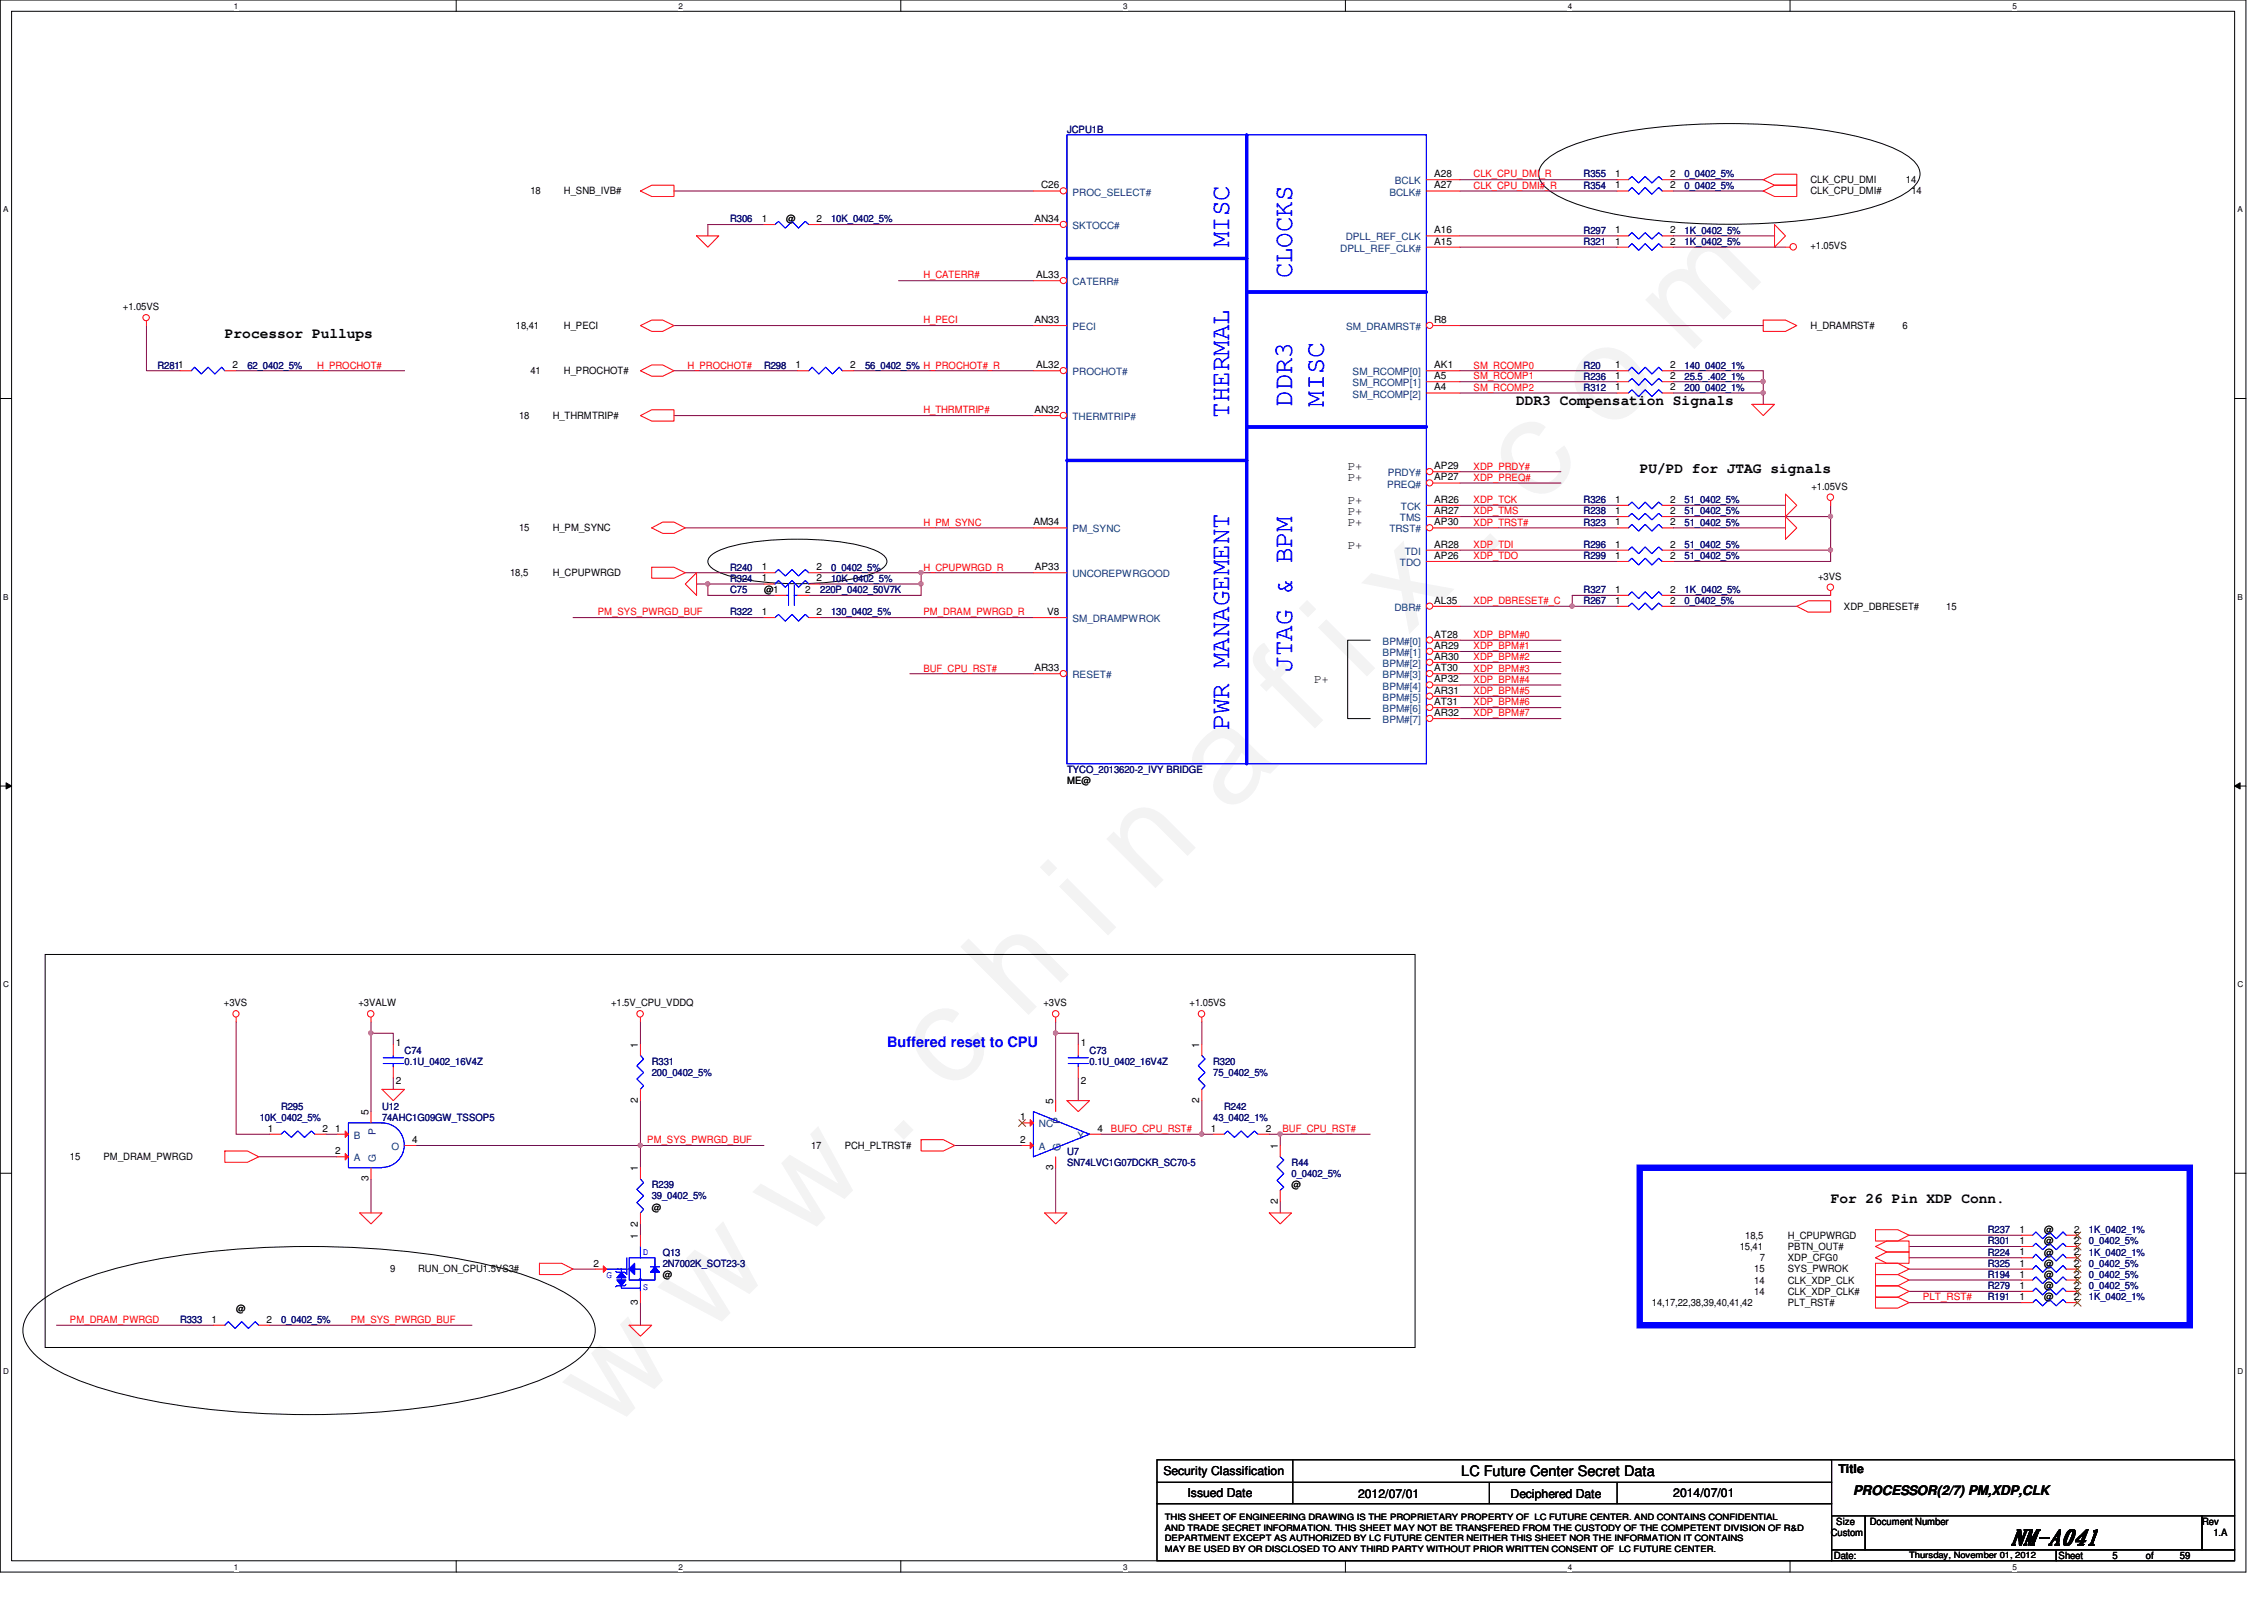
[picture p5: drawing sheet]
<svg xmlns="http://www.w3.org/2000/svg" width="297mm" height="210mm" viewBox="0 0 297 210" stroke-linecap="round" stroke-linejoin="round" font-family="sans-serif">
<defs><g id="words">
<text font-size="17.6" fill="#f0f" x="80.1" y="188" transform="rotate(-45 80.1 188)">w w w . c h i n a f i x . c o m</text>
<g font-size="3.5" fill="#00f">
<text x="161.3" y="32.4" transform="rotate(-90 161.3 32.4)">MISC</text>
<text x="169.5" y="36.5" transform="rotate(-90 169.5 36.5)">CLOCKS</text>
<text x="169.5" y="53.3" transform="rotate(-90 169.5 53.3)">DDR3</text>
<text x="173.7" y="53.3" transform="rotate(-90 173.7 53.3)">MISC</text>
<text x="161.3" y="54.8" transform="rotate(-90 161.3 54.8)">THERMAL</text>
<text x="169.5" y="88.1" transform="rotate(-90 169.5 88.1)">JTAG &amp; BPM</text>
<text x="161.3" y="95.8" transform="rotate(-90 161.3 95.8)">PWR MANAGEMENT</text>
</g>
<text font-size="2.8" x="263.7" y="202.7">NM-A041</text>
<g font-size="1.9">
<text x="29.5" y="44.3">Processor Pullups</text>
<text x="198.9" y="53.2">DDR3 Compensation Signals</text>
<text x="215.1" y="62">PU/PD for JTAG signals</text>
<text x="240.2" y="157.8">For 26 Pin XDP Conn.</text>
<text x="191.7" y="193.7">LC Future Center Secret Data</text>
</g>
<text font-size="1.9" fill="#00f" x="116.4" y="137.3">Buffered reset to CPU</text>
<text font-size="1.7" x="243.1" y="196.1">PROCESSOR(2/7) PM,XDP,CLK</text>
<g font-size="1.6">
<text x="176.8" y="61.7">P+</text>
<text x="176.8" y="63.2">P+</text>
<text x="176.8" y="66.1">P+</text>
<text x="176.8" y="67.6">P+</text>
<text x="176.8" y="69">P+</text>
<text x="176.8" y="72">P+</text>
<text x="172.4" y="89.7">P+</text>
<text x="152.7" y="193.5">Security Classification</text>
<text x="155.8" y="196.3">Issued Date</text>
<text x="178.2" y="196.5">2012/07/01</text>
<text x="198.2" y="196.5">Deciphered Date</text>
<text x="219.5" y="196.3">2014/07/01</text>
<text x="241.2" y="193.2">Title</text>
</g>
<g font-size="1.3" fill="#000080">
<text x="140" y="17.4">JCPU1B</text>
<text x="207.8" y="23.3">R355</text>
<text x="221" y="23.3">0_0402_5%</text>
<text x="95.8" y="29.2">R306</text>
<text x="109" y="29.2">10K_0402_5%</text>
<text x="207.8" y="24.8">R354</text>
<text x="221" y="24.8">0_0402_5%</text>
<text x="207.8" y="32.1">R321</text>
<text x="207.8" y="30.6">R297</text>
<text x="221" y="32.1">1K_0402_5%</text>
<text x="221" y="30.6">1K_0402_5%</text>
<text x="20.7" y="48.3">R2811</text>
<text x="32.5" y="48.3">62_0402_5%</text>
<text x="100.2" y="48.3">R298</text>
<text x="113.5" y="48.3">56_0402_5% H_PROCHOT#_R</text>
<text x="207.8" y="51.3">R312</text>
<text x="207.8" y="48.3">R20</text>
<text x="207.8" y="49.8">R236</text>
<text x="221" y="51.3">200_0402_1%</text>
<text x="221" y="48.3">140_0402_1%</text>
<text x="221" y="49.8">25.5_.402_1%</text>
<text x="207.8" y="66">R326</text>
<text x="221" y="66">51_0402_5%</text>
<text x="207.8" y="69">R323</text>
<text x="207.8" y="71.9">R296</text>
<text x="207.8" y="67.5">R238</text>
<text x="221" y="69">51_0402_5%</text>
<text x="221" y="71.9">51_0402_5%</text>
<text x="221" y="67.5">51_0402_5%</text>
<text x="95.8" y="74.8">R240</text>
<text x="95.8" y="76.3">R324</text>
<text x="95.8" y="77.8">C75</text>
<text x="107.6" y="77.8">220P_0402_50V7K</text>
<text x="109" y="74.8">0_0402_5%</text>
<text x="109" y="76.3">10K_0402_5%</text>
<text x="207.8" y="77.8">R327</text>
<text x="207.8" y="73.4">R299</text>
<text x="221" y="77.8">1K_0402_5%</text>
<text x="221" y="73.4">51_0402_5%</text>
<text x="95.8" y="80.7">R322</text>
<text x="109" y="80.7">130_0402_5%</text>
<text x="207.8" y="79.3">R267</text>
<text x="221" y="79.3">0_0402_5%</text>
<text x="140" y="101.4">TYCO_2013620-2_IVY BRIDGE</text>
<text x="53.1" y="138.2">C74</text>
<text x="53.1" y="139.7">0.1U_0402_16V4Z</text>
<text x="85.5" y="139.7">R331</text>
<text x="85.5" y="141.1">200_0402_5%</text>
<text x="143" y="138.2">C73</text>
<text x="143" y="139.7">0.1U_0402_16V4Z</text>
<text x="159.2" y="139.7">R320</text>
<text x="159.2" y="141.1">75_0402_5%</text>
<text x="34.1" y="147">10K_0402_5%</text>
<text x="36.9" y="145.6">R295</text>
<text x="50.1" y="145.6">U12</text>
<text x="50.1" y="147">74AHC1G09GW_TSSOP5</text>
<text x="159.2" y="147">43_0402_1%</text>
<text x="160.6" y="145.6">R242</text>
<text x="85.5" y="155.9">R239</text>
<text x="140" y="151.5">U7</text>
<text x="140" y="153">SN74LVC1G07DCKR_SC70-5</text>
<text x="169.5" y="153">R44</text>
<text x="169.5" y="154.4">0_0402_5%</text>
<text x="85.5" y="157.4">39_0402_5%</text>
<text x="260.8" y="161.8">R237</text>
<text x="274.1" y="161.8">1K_0402_1%</text>
<text x="86.9" y="164.7">Q13</text>
<text x="86.9" y="166.2">2N7002K_SOT23-3</text>
<text x="260.8" y="167.7">R194</text>
<text x="260.8" y="164.7">R224</text>
<text x="260.8" y="166.2">R325</text>
<text x="260.8" y="163.2">R301</text>
<text x="274.1" y="167.7">0_0402_5%</text>
<text x="274.1" y="164.7">1K_0402_1%</text>
<text x="274.1" y="166.2">0_0402_5%</text>
<text x="274.1" y="163.2">0_0402_5%</text>
<text x="23.6" y="173.6">R333</text>
<text x="36.9" y="173.6">0_0402_5%</text>
<text x="260.8" y="169.1">R279</text>
<text x="260.8" y="170.6">R191</text>
<text x="274.1" y="169.1">0_0402_5%</text>
<text x="274.1" y="170.6">1K_0402_1%</text>
</g>
<g font-size="1.3">
<text x="188.2" y="23.2">A28</text>
<text x="211.9" y="23.2">1</text>
<text x="219.1" y="23.2">2</text>
<text x="69.6" y="25.5">18</text>
<text x="74" y="25.5">H_SNB_IVB#</text>
<text x="99.9" y="29.1">1</text>
<text x="103.2" y="29.2">@</text>
<text x="107.1" y="29.1">2</text>
<text x="135.7" y="29.1">AN34</text>
<text x="136.6" y="24.7">C26</text>
<text x="188.2" y="24.7">A27</text>
<text x="211.9" y="24.7">1</text>
<text x="219.1" y="24.7">2</text>
<text x="237.5" y="24">CLK_CPU_DMI</text>
<text x="237.5" y="25.5">CLK_CPU_DMI#</text>
<text x="250.1" y="24">14</text>
<text x="250.8" y="25.5">14</text>
<text x="188.2" y="32.1">A15</text>
<text x="188.2" y="30.6">A16</text>
<text x="211.9" y="32.1">1</text>
<text x="211.9" y="30.6">1</text>
<text x="219.1" y="32.1">2</text>
<text x="219.1" y="30.6">2</text>
<text x="237.5" y="32.7">+1.05VS</text>
<text x="16.1" y="40.7">+1.05VS</text>
<text x="135.9" y="36.5">AL33</text>
<text x="67.7" y="43.2">18,41</text>
<text x="74" y="43.2">H_PECI</text>
<text x="135.7" y="42.4">AN33</text>
<text x="188.2" y="42.4">R8</text>
<text x="237.5" y="43.2">H_DRAMRST#</text>
<text x="249.6" y="43.2">6</text>
<text x="30.5" y="48.3">2</text>
<text x="69.6" y="49.1">41</text>
<text x="74" y="49.1">H_PROCHOT#</text>
<text x="104.4" y="48.3">1</text>
<text x="111.5" y="48.3">2</text>
<text x="135.9" y="48.3">AL32</text>
<text x="188.2" y="49.7">A5</text>
<text x="188.2" y="51.2">A4</text>
<text x="188.2" y="48.3">AK1</text>
<text x="211.9" y="51.2">1</text>
<text x="211.9" y="48.3">1</text>
<text x="211.9" y="49.7">1</text>
<text x="219.1" y="51.2">2</text>
<text x="219.1" y="48.3">2</text>
<text x="219.1" y="49.7">2</text>
<text x="68.1" y="54.9">18</text>
<text x="72.5" y="54.9">H_THRMTRIP#</text>
<text x="135.7" y="54.2">AN32</text>
<text x="188.2" y="61.6">AP29</text>
<text x="188.2" y="63">AP27</text>
<text x="188.2" y="66">AR26</text>
<text x="211.9" y="66">1</text>
<text x="219.1" y="66">2</text>
<text x="237.7" y="64.3">+1.05VS</text>
<text x="68.1" y="69.7">15</text>
<text x="72.5" y="69.7">H_PM_SYNC</text>
<text x="135.6" y="68.9">AM34</text>
<text x="188.2" y="68.9">AP30</text>
<text x="188.2" y="67.4">AR27</text>
<text x="188.2" y="71.8">AR28</text>
<text x="211.9" y="68.9">1</text>
<text x="211.9" y="71.8">1</text>
<text x="211.9" y="67.4">1</text>
<text x="219.1" y="68.9">2</text>
<text x="219.1" y="71.8">2</text>
<text x="219.1" y="67.4">2</text>
<text x="66.9" y="75.6">18,5</text>
<text x="72.5" y="75.6">H_CPUPWRGD</text>
<text x="99.9" y="74.8">1</text>
<text x="99.9" y="76.3">1</text>
<text x="100.2" y="77.8">@1</text>
<text x="105.7" y="77.8">2</text>
<text x="107.1" y="74.8">2</text>
<text x="107.1" y="76.3">2</text>
<text x="135.8" y="74.8">AP33</text>
<text x="188.2" y="73.3">AP26</text>
<text x="211.9" y="77.8">1</text>
<text x="211.9" y="73.3">1</text>
<text x="219.1" y="77.8">2</text>
<text x="219.1" y="73.3">2</text>
<text x="238.5" y="76">+3VS</text>
<text x="99.9" y="80.7">1</text>
<text x="107.1" y="80.7">2</text>
<text x="137.4" y="80.7">V8</text>
<text x="188.2" y="79.2">AL35</text>
<text x="188.2" y="83.7">AT28</text>
<text x="211.9" y="79.2">1</text>
<text x="219.1" y="79.2">2</text>
<text x="241.9" y="80">XDP_DBRESET#</text>
<text x="255.3" y="80">15</text>
<text x="135.7" y="88.1">AR33</text>
<text x="188.2" y="85.1">AR29</text>
<text x="188.2" y="86.6">AR30</text>
<text x="188.2" y="88.1">AT30</text>
<text x="188.2" y="89.5">AP32</text>
<text x="188.2" y="91">AR31</text>
<text x="188.2" y="92.5">AT31</text>
<text x="188.2" y="93.9">AR32</text>
<text x="140" y="102.8">ME@</text>
<text x="29.4" y="132">+3VS</text>
<text x="47" y="132">+3VALW</text>
<text x="80.2" y="132">+1.5V_CPU_VDDQ</text>
<text x="136.9" y="132">+3VS</text>
<text x="156.1" y="132">+1.05VS</text>
<text x="51.9" y="137.2">1</text>
<text x="83.7" y="137.5" transform="rotate(-90 83.7 137.5)">1</text>
<text x="141.8" y="137.2">1</text>
<text x="157.3" y="137.5" transform="rotate(-90 157.3 137.5)">1</text>
<text x="51.9" y="142.2">2</text>
<text x="141.8" y="142.2">2</text>
<text x="35.1" y="148.5">1</text>
<text x="42.3" y="148.5">2</text>
<text x="44" y="148.5">1</text>
<text x="48.3" y="146.3" transform="rotate(-90 48.3 146.3)">5</text>
<text x="54.1" y="149.9">4</text>
<text x="83.7" y="144.7" transform="rotate(-90 83.7 144.7)">2</text>
<text x="133.9" y="147">1</text>
<text x="133.9" y="149.9">2</text>
<text x="138.2" y="144.8" transform="rotate(-90 138.2 144.8)">5</text>
<text x="144" y="148.5">4</text>
<text x="157.3" y="144.7" transform="rotate(-90 157.3 144.7)">2</text>
<text x="158.9" y="148.5">1</text>
<text x="166.1" y="148.5">2</text>
<text x="9.2" y="152.2">15</text>
<text x="13.6" y="152.2">PM_DRAM_PWRGD</text>
<text x="44" y="151.4">2</text>
<text x="48.3" y="155" transform="rotate(-90 48.3 155)">3</text>
<text x="83.7" y="153.7" transform="rotate(-90 83.7 153.7)">1</text>
<text x="106.4" y="150.7">17</text>
<text x="110.8" y="150.7">PCH_PLTRST#</text>
<text x="138.2" y="153.5" transform="rotate(-90 138.2 153.5)">3</text>
<text x="167.6" y="150.7" transform="rotate(-90 167.6 150.7)">1</text>
<text x="169.5" y="155.9">@</text>
<text x="83.7" y="160.9" transform="rotate(-90 83.7 160.9)">2</text>
<text x="85.5" y="158.8">@</text>
<text x="167.6" y="157.9" transform="rotate(-90 167.6 157.9)">2</text>
<text x="265" y="161.7">1</text>
<text x="268.2" y="161.8">@</text>
<text x="272.1" y="161.7">2</text>
<text x="51.2" y="166.9">9</text>
<text x="54.9" y="166.9">RUN_ON_CPU1.5VS3#</text>
<text x="77.8" y="166.2">2</text>
<text x="83.7" y="162.5" transform="rotate(-90 83.7 162.5)">1</text>
<text x="86.9" y="167.7">@</text>
<text x="228.3" y="164">15,41</text>
<text x="229" y="162.5">18,5</text>
<text x="230.2" y="166.9">15</text>
<text x="230.9" y="165.4">7</text>
<text x="234.6" y="162.5">H_CPUPWRGD</text>
<text x="234.6" y="164">PBTN_OUT#</text>
<text x="234.6" y="165.4">XDP_CFG0</text>
<text x="234.6" y="166.9">SYS_PWROK</text>
<text x="265" y="167.6">1</text>
<text x="265" y="164.7">1</text>
<text x="265" y="166.2">1</text>
<text x="265" y="163.2">1</text>
<text x="268.2" y="167.7">@</text>
<text x="268.2" y="164.7">@</text>
<text x="268.2" y="166.2">@</text>
<text x="268.2" y="163.2">@</text>
<text x="272.1" y="167.6">2</text>
<text x="272.1" y="164.7">2</text>
<text x="272.1" y="166.2">2</text>
<text x="272.1" y="163.2">2</text>
<text x="27.8" y="173.5">1</text>
<text x="31" y="172.1">@</text>
<text x="35" y="173.5">2</text>
<text x="83.7" y="171.2" transform="rotate(-90 83.7 171.2)">3</text>
<text x="216.7" y="171.4">14,17,22,38,39,40,41,42</text>
<text x="230.2" y="168.4">14</text>
<text x="230.2" y="169.9">14</text>
<text x="234.6" y="168.4">CLK_XDP_CLK</text>
<text x="234.6" y="169.9">CLK_XDP_CLK#</text>
<text x="234.6" y="171.4">PLT_RST#</text>
<text x="265" y="169.1">1</text>
<text x="265" y="170.6">1</text>
<text x="268.2" y="169.1">@</text>
<text x="268.2" y="170.6">@</text>
<text x="272.1" y="169.1">2</text>
<text x="272.1" y="170.6">2</text>
<text x="240.2" y="201.5">Custom</text>
<text x="240.9" y="200.1">Size</text>
<text x="245.3" y="200.1">Document Number</text>
<text x="288.9" y="200.1">Rev</text>
<text x="290.4" y="201.5">1.A</text>
<text x="240.6" y="204.5">Date:</text>
<text x="270.1" y="204.5">Sheet</text>
<text x="277.2" y="204.5">5</text>
<text x="281.6" y="204.5">of</text>
<text x="286" y="204.5">59</text>
</g>
<g font-size="1.3" fill="#f00">
<text x="193.3" y="23.3">CLK_CPU_DMI_R</text>
<text x="193.3" y="24.8">CLK_CPU_DMI#_R</text>
<text x="121.2" y="36.5">H_CATERR#</text>
<text x="121.2" y="42.4">H_PECI</text>
<text x="41.6" y="48.3">H_PROCHOT#</text>
<text x="90.2" y="48.3">H_PROCHOT#</text>
<text x="193.3" y="48.3">SM_RCOMP0</text>
<text x="193.3" y="51.3">SM_RCOMP2</text>
<text x="193.3" y="49.8">SM_RCOMP1</text>
<text x="121.2" y="54.2">H_THRMTRIP#</text>
<text x="193.3" y="66">XDP_TCK</text>
<text x="193.3" y="63.1">XDP_PREQ#</text>
<text x="193.3" y="61.6">XDP_PRDY#</text>
<text x="121.2" y="69">H_PM_SYNC</text>
<text x="193.3" y="69">XDP_TRST#</text>
<text x="193.3" y="67.5">XDP_TMS</text>
<text x="193.3" y="71.9">XDP_TDI</text>
<text x="121.2" y="74.8">H_CPUPWRGD_R</text>
<text x="193.3" y="73.4">XDP_TDO</text>
<text x="78.4" y="80.7">PM_SYS_PWRGD_BUF</text>
<text x="121.2" y="80.7">PM_DRAM_PWRGD_R</text>
<text x="193.3" y="83.7">XDP_BPM#0</text>
<text x="193.3" y="79.2">XDP_DBRESET#_C</text>
<text x="121.2" y="88.1">BUF_CPU_RST#</text>
<text x="193.3" y="85.2">XDP_BPM#1</text>
<text x="193.3" y="89.6">XDP_BPM#4</text>
<text x="193.3" y="88.1">XDP_BPM#3</text>
<text x="193.3" y="86.6">XDP_BPM#2</text>
<text x="193.3" y="92.5">XDP_BPM#6</text>
<text x="193.3" y="91.1">XDP_BPM#5</text>
<text x="193.3" y="94">XDP_BPM#7</text>
<text x="84.9" y="150">PM_SYS_PWRGD_BUF</text>
<text x="145.8" y="148.5">BUFO_CPU_RST#</text>
<text x="168.3" y="148.5">BUF_CPU_RST#</text>
<text x="9.2" y="173.6">PM_DRAM_PWRGD</text>
<text x="46" y="173.6">PM_SYS_PWRGD_BUF</text>
<text x="252.3" y="170.6">PLT_RST#</text>
</g>
<g font-size="1.3" fill="#004080">
<text x="140.7" y="25.7">PROC_SELECT#</text>
<text x="182.3" y="25.7">BCLK#</text>
<text x="183" y="24.2">BCLK</text>
<text x="140.7" y="30.1">SKTOCC#</text>
<text x="175.8" y="33">DPLL_REF_CLK#</text>
<text x="176.6" y="31.5">DPLL_REF_CLK</text>
<text x="140.7" y="37.4">CATERR#</text>
<text x="140.7" y="43.3">PECI</text>
<text x="176.6" y="43.3">SM_DRAMRST#</text>
<text x="140.7" y="49.2">PROCHOT#</text>
<text x="177.5" y="50.7">SM_RCOMP[1]</text>
<text x="177.5" y="52.2">SM_RCOMP[2]</text>
<text x="177.5" y="49.2">SM_RCOMP[0]</text>
<text x="140.7" y="55.1">THERMTRIP#</text>
<text x="182" y="64">PREQ#</text>
<text x="182.1" y="62.5">PRDY#</text>
<text x="140.7" y="69.8">PM_SYNC</text>
<text x="182.3" y="69.8">TRST#</text>
<text x="183.7" y="68.4">TMS</text>
<text x="183.8" y="66.9">TCK</text>
<text x="140.7" y="75.7">UNCOREPWRGOOD</text>
<text x="183.7" y="74.3">TDO</text>
<text x="184.3" y="72.8">TDI</text>
<text x="140.7" y="81.6">SM_DRAMPWROK</text>
<text x="183" y="80.1">DBR#</text>
<text x="140.7" y="89">RESET#</text>
<text x="181.4" y="84.6">BPM#[0]</text>
<text x="181.4" y="86.1">BPM#[1]</text>
<text x="181.4" y="87.5">BPM#[2]</text>
<text x="181.4" y="89">BPM#[3]</text>
<text x="181.4" y="90.5">BPM#[4]</text>
<text x="181.4" y="91.9">BPM#[5]</text>
<text x="181.4" y="93.4">BPM#[6]</text>
<text x="181.4" y="94.9">BPM#[7]</text>
<text x="46.4" y="149.4">B</text>
<text x="49.3" y="148.9" transform="rotate(-90 49.3 148.9)">P</text>
<text x="136.3" y="147.9">NC</text>
<text x="139.1" y="147.4" transform="rotate(-90 139.1 147.4)">P</text>
<text x="141.3" y="149.4">Y</text>
<text x="46.4" y="152.4">A</text>
<text x="49.3" y="152.5" transform="rotate(-90 49.3 152.5)">G</text>
<text x="51.3" y="150.9">O</text>
<text x="136.3" y="150.9">A</text>
<text x="139.1" y="151" transform="rotate(-90 139.1 151)">G</text>
</g>
<g font-size="1.3" fill="#00f">
<text x="79.6" y="167.7">G</text>
<text x="84.3" y="164.6">D</text>
<text x="84.3" y="169.3">S</text>
</g>
<g font-size="1.1">
<text x="30.7" y="1.1">1</text>
<text x="89" y="1.1">2</text>
<text x="147.4" y="1.1">3</text>
<text x="205.7" y="1.1">4</text>
<text x="264" y="1.1">5</text>
<text x=".4" y="27.9">A</text>
<text x="293.6" y="27.9">A</text>
<text x=".4" y="78.7">B</text>
<text x="293.6" y="78.7">B</text>
<text x=".4" y="129.5">C</text>
<text x="293.6" y="129.5">C</text>
<text x=".4" y="180.3">D</text>
<text x="293.6" y="180.3">D</text>
<text x="152.8" y="202.2">DEPARTMENT EXCEPT AS AUTHORIZED BY LC FUTURE CENTER NEITHER THIS SHEET NOR THE INFORMATION IT CONTAINS</text>
<text x="152.8" y="203.6">MAY BE USED BY OR DISCLOSED TO ANY THIRD PARTY WITHOUT PRIOR WRITTEN CONSENT OF LC FUTURE CENTER.</text>
<text x="152.8" y="199.4">THIS SHEET OF ENGINEERING DRAWING IS THE PROPRIETARY PROPERTY OF LC FUTURE CENTER. AND CONTAINS CONFIDENTIAL</text>
<text x="152.8" y="200.8">AND TRADE SECRET INFORMATION. THIS SHEET MAY NOT BE TRANSFERED FROM THE CUSTODY OF THE COMPETENT DIVISION OF R&amp;D</text>
<text x="30.7" y="205.9">1</text>
<text x="89" y="205.9">2</text>
<text x="147.4" y="205.9">3</text>
<text x="205.7" y="205.9">4</text>
<text x="250.5" y="204.4">Thursday, November 01, 2012</text>
<text x="264" y="205.9">5</text>
</g>
</g></defs>
<path d="M0 0h294.7v206.2h-294.7zM1.5 1.5h291.7v203.3h-291.7z" fill="none" stroke="#000" stroke-width=".13"/>
<g fill="#fff">
<path d="M30.7 .2h.6v1.2h-.6z"/>
<path d="M30.7 204.9h.6v1.2h-.6z"/>
</g>
<path d="M59.9 0v1.5M59.9 204.8v1.4" fill="none" stroke="#000" stroke-width=".13"/>
<g fill="#fff">
<path d="M89 .2h.6v1.2h-.6z"/>
<path d="M89 204.9h.6v1.2h-.6z"/>
</g>
<path d="M118.2 0v1.5M118.2 204.8v1.4" fill="none" stroke="#000" stroke-width=".13"/>
<g fill="#fff">
<path d="M147.4 .2h.5v1.2h-.5z"/>
<path d="M147.4 204.9h.5v1.2h-.5z"/>
</g>
<path d="M176.5 0v1.5M176.5 204.8v1.4" fill="none" stroke="#000" stroke-width=".13"/>
<g fill="#fff">
<path d="M205.7 .2h.6v1.2h-.6z"/>
<path d="M205.7 204.9h.6v1.2h-.6z"/>
</g>
<path d="M234.9 0v1.5M234.9 204.8v1.4" fill="none" stroke="#000" stroke-width=".13"/>
<g fill="#fff">
<path d="M264 .2h.6v1.2h-.6z"/>
<path d="M264 204.9h.6v1.2h-.6z"/>
<path d="M.4 26.9h.7v1.2h-.7z"/>
<path d="M293.6 26.9h.7v1.2h-.7z"/>
<path d="M.4 77.7h.7v1.2h-.7z"/>
<path d="M293.6 77.7h.7v1.2h-.7z"/>
</g>
<path d="M0 52.3h1.5M293.2 52.3h1.5" fill="none" stroke="#000" stroke-width=".13"/>
<g fill="#fff">
<path d="M.4 128.5h.8v1.2h-.8z"/>
<path d="M293.6 128.5h.7v1.2h-.7z"/>
</g>
<path d="M0 103.1h1.5M.8 102.7l.7 .4-.7 .4zM293.2 103.1l.7-.4v.8zM293.2 103.1h1.5" fill="none" stroke="#000" stroke-width=".13"/>
<path d="M.8 102.7l.7 .4-.7 .4zM293.2 103.1l.7-.4v.8z" fill="#000"/>
<g fill="#fff">
<path d="M.4 179.3h.8v1.2h-.8z"/>
<path d="M293.6 179.3h.7v1.2h-.7z"/>
</g>
<path d="M202.9 20.9a17.2 17.2 0 0 1 7.1-3 83.9 83.9 0 0 1 33.8 0 17.3 17.3 0 0 1 7.1 3 2.23 2.23 0 0 1 0 3.8 17.5 17.5 0 0 1-7.1 3 83.2 83.2 0 0 1-33.8 0 17.4 17.4 0 0 1-7.1-3 2.23 2.23 0 0 1 0-3.8zM5.9 125.2h179.8v51.6h-179.8zM0 153.9h1.5M293.2 153.9h1.5M4.9 171a24.7 24.7 0 0 1 9.1-4.3 98.7 98.7 0 0 1 26.6-3.2 98.8 98.8 0 0 1 26.5 3.2 24.8 24.8 0 0 1 9.1 4.3 4.4 4.4 0 0 1 1.8 4.4 6.6 6.6 0 0 1-2.9 3.4 32.4 32.4 0 0 1-10.1 4.1 112.5 112.5 0 0 1-36.3 2.1 70 70 0 0 1-18.5-3.9 16.6 16.6 0 0 1-6.1-3.9 3.8 3.8 0 0 1 0-5.3z" fill="none" stroke="#000" stroke-width=".13"/>
<path d="M215.1 153.2h72.2v20.7h-72.2z" fill="none" stroke="#00f" stroke-width=".85"/>
<path d="M48.7 134.1v11.7M42.8 148.8h1.4" fill="none" stroke="#800040" stroke-width=".13"/>
<circle cx="48.6" cy="135.5" r=".29" fill="#f0f"/>
<circle cx="48.6" cy="135.5" r=".29" fill="none" stroke="#f0f" stroke-width=".13"/>
<g fill="none" stroke="#800040" stroke-width=".13">
<path d="M219.5 72.2h20.7M240.2 66.3v1.5M31 134.1v14.7h4.4M48.7 135.5h2.9v1.5M33.9 151.8h10.3M51.6 141.4v1.5M250.5 163.5h14.7M250.5 167.9h14.7M250.5 169.4h14.7M250.5 162h14.7M250.5 170.9h14.7M250.5 166.5h14.7"/>
<path d="M250.5 165h14.7"/>
</g>
<circle cx="240.2" cy="72.1" r=".29" fill="#f0f"/>
<circle cx="240.2" cy="72.1" r=".29" fill="none" stroke="#f0f" stroke-width=".13"/>
<path d="M88.4 25.1h47.2M191.5 23.6h20.7M219.5 23.6h11.8M88.4 42.7h47.2M88.4 54.5h47.2M191.5 42.7h39.8M89.9 69.3h45.7M219.5 78.1h20.7M219.5 67.8h20.7v5.9h-20.7" fill="none" stroke="#800040" stroke-width=".13"/>
<circle cx="240.2" cy="67.7" r=".29" fill="#f0f"/>
<circle cx="240.2" cy="67.7" r=".29" fill="none" stroke="#f0f" stroke-width=".13"/>
<path d="M19.2 42.7v5.9h4.4M31 48.6h22.1M48.7 154.7v4.4M54.6 150.3h29.4M7.4 173.9h20.6M35.4 173.9h26.5" fill="none" stroke="#800040" stroke-width=".13"/>
<g fill="none" stroke="#f00" stroke-width=".13">
<path d="M187.1 23.6h4.4M231.3 23.6l1.5-.7h2.9v1.4h-2.9zM19.2 42.1v.6M23.6 48.6h1.5M29.5 48.6h1.5M235.7 79.5l1.5-.7h3v1.5h-3zM240.2 77.5v.6M240.2 65.7v.6M31 133.5v.6M48.7 133.5v.6M51.6 137v1.5M51.6 139.9v1.5"/>
<path d="M29.5 151h3l1.4 .8-1.4 .7h-3zM35.4 148.8h1.5M41.3 148.8h1.5M47.2 159.1h2.9l-1.4 1.5zM50.1 142.9h3l-1.5 1.5zM28 173.9h1.5M33.9 173.9h1.5M246.1 161.3h2.9l1.5 .7-1.5 .8h-2.9zM246.1 163.5l1.5-.7h2.9v1.4h-2.9zM246.1 165l1.5-.8h2.9v1.5h-2.9zM246.1 165.7h2.9l1.5 .8-1.5 .7h-2.9zM246.1 167.2h2.9l1.5 .7-1.5 .8h-2.9z"/>
<path d="M246.1 168.7h2.9l1.5 .7-1.5 .8h-2.9zM246.1 170.2h2.9l1.5 .7-1.5 .7h-2.9zM265.2 169.4h1.5M265.2 170.9h1.5M265.2 167.9h1.5M265.2 165h1.5M265.2 166.5h1.5M271.1 169.4h1.5M271.1 170.9h1.5M271.1 167.9h1.5M271.1 165h1.5M271.1 166.5h1.5"/>
<circle cx="19.2" cy="41.7" r=".42"/>
<circle cx="240.1" cy="77" r=".43"/>
<circle cx="240.1" cy="65.2" r=".43"/>
<circle cx="30.9" cy="133" r=".42"/>
<circle cx="48.6" cy="133" r=".43"/>
</g>
<path d="M151.8 191.5h88.5v3h-88.5zM151.8 194.5h88.5v2.8h-88.5zM151.8 197.3h88.5v7.5h-88.5zM169.6 191.5v5.8M195.4 194.5v2.8M212.2 194.5v2.8M240.2 191.5h53v7.4M240.3 198.9h4.4v4.4h-4.4zM244.7 198.9h44.2v4.4h-44.2zM288.9 198.9h4.3v4.4h-4.3zM240.3 203.3h29.5v1.5h-29.5zM269.8 203.3h23.4v1.5h-23.4z" fill="none" stroke="#000" stroke-width=".13"/>
<g fill="none" stroke="#00f" stroke-width=".13">
<path d="M140 17.7h47.1v82.5h-47.1zM25.1 48.6l.4-.4 .9 .9 .9-.9 .9 .9 .9-.9 .4 .4M50.3 139.5h2.7M50.3 138.8h2.7M51.6 138.5v.3M51.6 139.5v.4M36.9 148.8l.4-.4 .9 .8 .9-.8 .9 .8 .8-.8 .5 .4M50.1 153.2a2.92 2.92 0 0 0 2.9-3 2.92 2.92 0 0 0-2.9-2.9h-4.4v5.9h4.4M29.5 173.9l.5-.5 .9 .9 .8-.9 .9 .9 .9-.9 .4 .5M266.7 169.4l.4-.4 .9 .9 .9-.9 .9 .9 .9-.9 .4 .4M266.7 170.9l.4-.4 .9 .8 .9-.8 .9 .8 .9-.8 .4 .4M266.7 167.9l.4-.4 .9 .9 .9-.9 .9 .9 .9-.9 .4 .4"/>
<path d="M266.7 165l.4-.5 .9 .9 .9-.9 .9 .9 .9-.9 .4 .5M266.7 166.5l.4-.5 .9 .9 .9-.9 .9 .9 .9-.9 .4 .5"/>
</g>
<path d="M272.1 169l.9 .9M272.1 170.5l.9 .9M272.1 167.5l.9 .9M272.1 164.6l.9 .9M272.1 166.1l.9 .9M273 169l-.9 .9M273 170.5l-.9 .9M273 167.5l-.9 .9M273 164.6l-.9 .9M273 166.1l-.9 .9" fill="none" stroke="#804000" stroke-width=".13"/>
<path d="M163.6 17.7v82.5" fill="none" stroke="#00f" stroke-width=".42"/>
<path d="M45.3 148.4l.4 .4-.4 .4z" fill="#f00"/>
<path d="M44.2 148.8h1.5M45.3 148.4l.4 .4-.4 .4z" fill="none" stroke="#f00" stroke-width=".13"/>
<path d="M45.3 151.3l.4 .5-.4 .4z" fill="#f00"/>
<path d="M212.2 23.6h1.4M218.1 23.6h1.4M44.2 151.8h1.5M45.3 151.3l.4 .5-.4 .4zM48.7 153.2v1.5M48.7 145.8v1.5M53.1 150.3h1.5M265.2 162h1.5M265.2 163.5h1.5M271.1 162h1.5M271.1 163.5h1.5" fill="none" stroke="#f00" stroke-width=".13"/>
<path d="M213.6 23.6l.5-.4 .9 .8 .8-.8 .9 .8 .9-.8 .5 .4M266.7 162l.4-.4 .9 .9 .9-.9 .9 .9 .9-.9 .4 .4M266.7 163.5l.4-.4 .9 .9 .9-.9 .9 .9 .9-.9 .4 .4" fill="none" stroke="#00f" stroke-width=".13"/>
<path d="M272.1 161.6l.9 .9M272.1 163.1l.9 .9M273 161.6l-.9 .9M273 163.1l-.9 .9" fill="none" stroke="#804000" stroke-width=".13"/>
<circle cx="48.6" cy="135.5" r=".29" fill="#f0f"/>
<circle cx="48.6" cy="135.5" r=".29" fill="none" stroke="#f0f" stroke-width=".13"/>
<circle cx="240.2" cy="72.1" r=".29" fill="#f0f"/>
<circle cx="240.2" cy="72.1" r=".29" fill="none" stroke="#f0f" stroke-width=".13"/>
<circle cx="240.2" cy="67.7" r=".29" fill="#f0f"/>
<circle cx="240.2" cy="67.7" r=".29" fill="none" stroke="#f0f" stroke-width=".13"/>
<use href="#words"/>
</svg>
